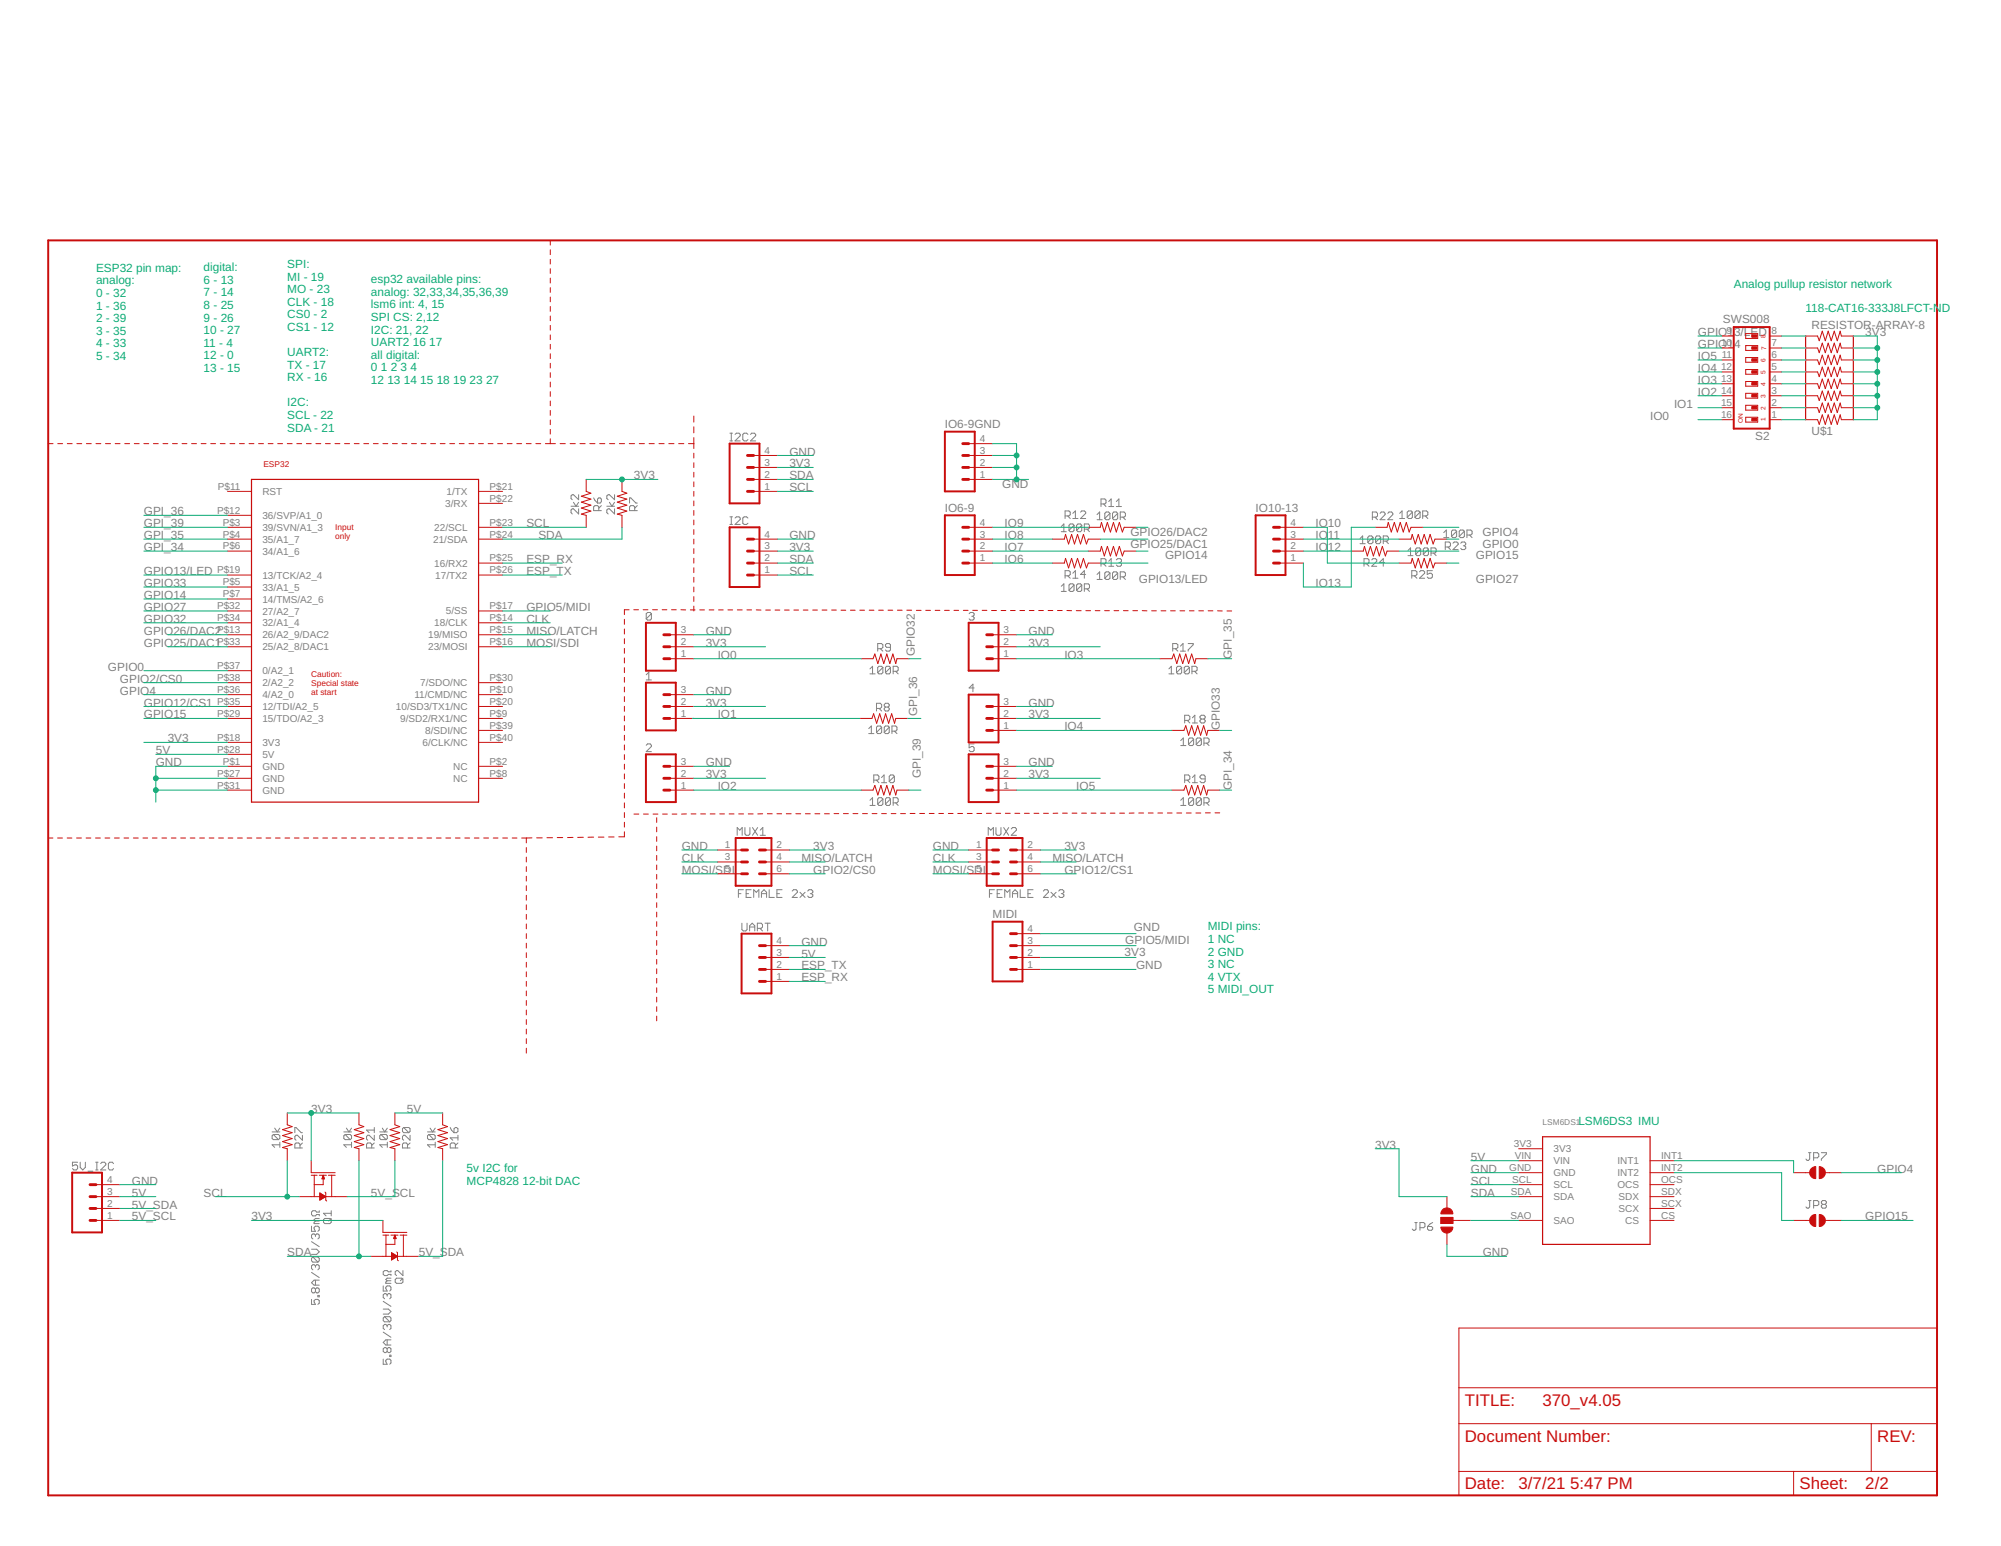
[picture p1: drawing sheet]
<svg xmlns="http://www.w3.org/2000/svg" width="279mm" height="216mm" viewBox="0 0 279 216" stroke-linecap="round" stroke-linejoin="round" font-family="sans-serif">
<defs><g id="words">
<g font-size="2.3" fill="#c90d0c">
<text x="204.5" y="196.3">TITLE:</text>
<text x="215.4" y="196.3">370_v4.05</text>
<text x="204.5" y="201.3">Document Number:</text>
<text x="262.1" y="201.3">REV:</text>
<text x="204.5" y="208">Date:</text>
<text x="212" y="208">3/7/21</text>
<text x="219.2" y="208">5:47 PM</text>
<text x="251.3" y="208">Sheet:</text>
<text x="260.5" y="208">2/2</text>
</g>
<g font-size="1.7" fill="#0dab76">
<text x="13.4" y="38">ESP32 pin map:</text>
<text x="13.4" y="39.7">analog:</text>
<text x="13.4" y="41.5">0 - 32</text>
<text x="28.4" y="37.9">digital:</text>
<text x="28.4" y="39.6">6 - 13</text>
<text x="28.4" y="41.4">7 - 14</text>
<text x="40.1" y="37.4">SPI:</text>
<text x="40.1" y="39.2">MI - 19</text>
<text x="40.1" y="41">MO - 23</text>
<text x="51.8" y="39.5">esp32 available pins:</text>
<text x="51.8" y="41.3">analog: 32,33,34,35,36,39</text>
<text x="242.1" y="40.2">Analog pullup resistor network</text>
<text x="13.4" y="43.2">1 - 36</text>
<text x="13.4" y="45">2 - 39</text>
<text x="13.4" y="46.7">3 - 35</text>
<text x="28.4" y="43.1">8 - 25</text>
<text x="28.4" y="44.9">9 - 26</text>
<text x="28.4" y="46.7">10 - 27</text>
<text x="40.1" y="42.7">CLK - 18</text>
<text x="40.1" y="44.5">CS0 - 2</text>
<text x="40.1" y="46.2">CS1 - 12</text>
<text x="51.8" y="43.1">lsm6 int: 4, 15</text>
<text x="51.8" y="44.8">SPI CS: 2,12</text>
<text x="51.8" y="46.6">I2C: 21, 22</text>
<text x="252.1" y="43.6">118-CAT16-333J8LFCT-ND</text>
<text x="13.4" y="48.5">4 - 33</text>
<text x="13.4" y="50.3">5 - 34</text>
<text x="28.4" y="48.4">11 - 4</text>
<text x="28.4" y="50.2">12 - 0</text>
<text x="28.4" y="51.9">13 - 15</text>
<text x="40.1" y="49.7">UART2:</text>
<text x="40.1" y="51.5">TX - 17</text>
<text x="40.1" y="53.3">RX - 16</text>
<text x="51.8" y="48.3">UART2</text>
<text x="51.8" y="50.1">all digital:</text>
<text x="51.8" y="51.8">0</text>
<text x="51.8" y="53.6">12</text>
<text x="53.2" y="51.8">1</text>
<text x="54.1" y="53.6">13</text>
<text x="54.6" y="51.8">2</text>
<text x="55.9" y="51.8">3</text>
<text x="56.4" y="53.6">14</text>
<text x="57.3" y="51.8">4</text>
<text x="57.6" y="48.3">16</text>
<text x="58.7" y="53.6">15</text>
<text x="59.9" y="48.3">17</text>
<text x="61" y="53.6">18</text>
<text x="63.3" y="53.6">19</text>
<text x="65.6" y="53.6">23</text>
<text x="67.9" y="53.6">27</text>
<text x="40.1" y="56.8">I2C:</text>
<text x="40.1" y="58.5">SCL - 22</text>
<text x="40.1" y="60.3">SDA - 21</text>
<text x="168.6" y="129.9">MIDI pins:</text>
<text x="168.6" y="131.7">1 NC</text>
<text x="168.6" y="133.5">2 GND</text>
<text x="168.6" y="135.2">3 NC</text>
<text x="168.6" y="137">4 VTX</text>
<text x="168.6" y="138.7">5 MIDI_OUT</text>
<text x="220.4" y="157.1">LSM6DS3 IMU</text>
<text x="65.2" y="163.7">5v I2C for</text>
<text x="65.2" y="165.4">MCP4828</text>
<text x="73" y="165.4">12-bit DAC</text>
</g>
<g font-size="1.7" fill="#808080">
<text x="237.1" y="46.9">GPIO1</text>
<text x="240.6" y="45.2">SWS008</text>
<text x="242.1" y="46.9">3/LED</text>
<text x="252.9" y="45.9">RESISTOR-ARRAY-8</text>
<text x="260.5" y="46.9">3V3</text>
<text x="237.1" y="48.6">GPIO1</text>
<text x="237.1" y="51.9">IO4</text>
<text x="237.1" y="50.3">IO5</text>
<text x="237.1" y="53.6">IO3</text>
<text x="242.1" y="48.6">4</text>
<text x="131.9" y="59.8">IO6-9GND</text>
<text x="230.4" y="58.6">IO0</text>
<text x="233.7" y="56.9">IO1</text>
<text x="237.1" y="55.3">IO2</text>
<text x="110.2" y="63.6">GND</text>
<text x="110.2" y="65.3">3V3</text>
<text x="245.1" y="61.4">S2</text>
<text x="252.9" y="60.8">U$1</text>
<text x="20.1" y="72">GPI_36</text>
<text x="88.5" y="67">3V3</text>
<text x="110.2" y="67">SDA</text>
<text x="110.2" y="68.6">SCL</text>
<text x="131.9" y="71.5">IO6-9</text>
<text x="139.9" y="68.1">GND</text>
<text x="175.3" y="71.5">IO10-13</text>
<text x="20.1" y="77">GPI_34</text>
<text x="20.1" y="75.3">GPI_35</text>
<text x="20.1" y="73.6">GPI_39</text>
<text x="73.5" y="73.6">SCL</text>
<text x="75.2" y="75.3">SDA</text>
<text x="110.2" y="75.3">GND</text>
<text x="110.2" y="77">3V3</text>
<text x="140.3" y="77">IO7</text>
<text x="140.3" y="75.3">IO8</text>
<text x="140.3" y="73.6">IO9</text>
<text x="157.8" y="74.8">GPIO26/DAC2</text>
<text x="157.8" y="76.5">GPIO25/DAC1</text>
<text x="183.7" y="77">IO</text>
<text x="183.7" y="75.3">IO</text>
<text x="183.7" y="73.6">IO10</text>
<text x="185.4" y="77">12</text>
<text x="185.4" y="75.3">11</text>
<text x="207" y="74.8">GPIO4</text>
<text x="207" y="76.5">GPIO0</text>
<text x="20.1" y="83.6">GPIO14</text>
<text x="20.1" y="82">GPIO33</text>
<text x="20.1" y="80.3">GPIO13/LED</text>
<text x="73.5" y="78.6">ESP_RX</text>
<text x="73.5" y="80.3">ESP_TX</text>
<text x="110.2" y="78.6">SDA</text>
<text x="110.2" y="80.3">SCL</text>
<text x="140.3" y="78.6">IO6</text>
<text x="159" y="81.5">GPIO13/LED</text>
<text x="162.7" y="78.1">GPIO14</text>
<text x="183.7" y="82">IO13</text>
<text x="206.1" y="78.1">GPIO15</text>
<text x="206.1" y="81.5">GPIO27</text>
<text x="20.1" y="87">GPIO32</text>
<text x="20.1" y="85.3">GPIO27</text>
<text x="20.1" y="88.7">GPIO26/DAC2</text>
<text x="73.5" y="85.3">GPIO5/MIDI</text>
<text x="73.5" y="87">CLK</text>
<text x="73.5" y="88.7">MISO/LATCH</text>
<text x="98.5" y="88.7">GND</text>
<text x="143.6" y="88.7">GND</text>
<text x="15.1" y="93.7">GPIO0</text>
<text x="16.7" y="95.3">GPIO2/CS0</text>
<text x="20.1" y="90.3">GPIO25/DAC1</text>
<text x="73.5" y="90.3">MOSI/SDI</text>
<text x="98.5" y="90.3">3V3</text>
<text x="100.2" y="92">IO0</text>
<text x="127.8" y="91.7" transform="rotate(-90 127.8 91.7)">GPIO32</text>
<text x="143.6" y="90.3">3V3</text>
<text x="148.6" y="92">IO3</text>
<text x="172" y="92" transform="rotate(-90 172 92)">GPI_35</text>
<text x="16.7" y="97">GPIO4</text>
<text x="20.1" y="100.3">GPIO15</text>
<text x="20.1" y="98.7">GPIO12/CS1</text>
<text x="98.5" y="97">GND</text>
<text x="98.5" y="98.7">3V3</text>
<text x="100.2" y="100.3">IO1</text>
<text x="128.1" y="100" transform="rotate(-90 128.1 100)">GPI_36</text>
<text x="143.6" y="98.7">GND</text>
<text x="143.6" y="100.3">3V3</text>
<text x="21.8" y="107">GND</text>
<text x="21.8" y="105.3">5V</text>
<text x="23.4" y="103.7">3V3</text>
<text x="98.5" y="107">GND</text>
<text x="143.6" y="107">GND</text>
<text x="148.6" y="102">IO4</text>
<text x="170.3" y="102" transform="rotate(-90 170.3 102)">GPIO33</text>
<text x="98.5" y="108.7">3V3</text>
<text x="100.2" y="110.4">IO2</text>
<text x="128.6" y="108.7" transform="rotate(-90 128.6 108.7)">GPI_39</text>
<text x="143.6" y="108.7">3V3</text>
<text x="150.3" y="110.4">IO5</text>
<text x="172" y="110.4" transform="rotate(-90 172 110.4)">GPI_34</text>
<text x="95.2" y="118.7">GND</text>
<text x="113.6" y="118.7">3V3</text>
<text x="130.3" y="118.7">GND</text>
<text x="148.6" y="118.7">3V3</text>
<text x="95.2" y="120.4">CLK</text>
<text x="95.2" y="122">MOSI/SDI</text>
<text x="111.9" y="120.4">MISO/LATCH</text>
<text x="113.6" y="122">GPIO2/CS0</text>
<text x="130.3" y="120.4">CLK</text>
<text x="130.3" y="122">MOSI/SDI</text>
<text x="146.9" y="120.4">MISO/LATCH</text>
<text x="148.6" y="122">GPIO12/CS1</text>
<text x="138.6" y="128.2">MIDI</text>
<text x="157.1" y="131.9">GPIO5/MIDI</text>
<text x="158.3" y="130">GND</text>
<text x="111.9" y="132.1">GND</text>
<text x="111.9" y="133.7">5V</text>
<text x="111.9" y="137.1">ESP_RX</text>
<text x="111.9" y="135.4">ESP_TX</text>
<text x="157" y="133.5">3V3</text>
<text x="158.6" y="135.4">GND</text>
<text x="43.5" y="155.4">3V3</text>
<text x="56.8" y="155.4">5V</text>
<text x="192" y="160.4">3V3</text>
<text x="18.4" y="165.4">GND</text>
<text x="18.4" y="167.1">5V</text>
<text x="28.4" y="167.1">SCL</text>
<text x="51.8" y="167.1">5V_SCL</text>
<text x="205.4" y="163.8">GND</text>
<text x="205.4" y="167.1">SDA</text>
<text x="205.4" y="165.4">SCL</text>
<text x="205.4" y="162.1">5V</text>
<text x="262.1" y="163.8">GPIO4</text>
<text x="18.4" y="168.8">5V_SDA</text>
<text x="18.4" y="170.4">5V_SCL</text>
<text x="35.1" y="170.4">3V3</text>
<text x="260.5" y="170.4">GPIO15</text>
<text x="40.1" y="175.4">SDA</text>
<text x="58.5" y="175.4">5V_SDA</text>
<text x="207" y="175.4">GND</text>
</g>
<g font-size="1.4" fill="#808080">
<text x="241.1" y="46.7">9</text>
<text x="247.3" y="46.7">8</text>
<text x="240.3" y="48.4">10</text>
<text x="240.3" y="51.7">12</text>
<text x="240.3" y="53.4">13</text>
<text x="240.4" y="50">11</text>
<text x="247.3" y="53.4">4</text>
<text x="247.3" y="51.7">5</text>
<text x="247.3" y="50">6</text>
<text x="247.3" y="48.4">7</text>
<text x="240.3" y="55">14</text>
<text x="240.3" y="56.7">15</text>
<text x="240.3" y="58.4">16</text>
<text x="247.3" y="58.4">1</text>
<text x="247.3" y="56.7">2</text>
<text x="247.3" y="55">3</text>
<text x="106.8" y="65.1">3</text>
<text x="106.8" y="63.4">4</text>
<text x="136.8" y="65.1">2</text>
<text x="136.8" y="63.4">3</text>
<text x="136.8" y="61.7">4</text>
<text x="30.3" y="71.7">P$12</text>
<text x="30.4" y="68.4">P$11</text>
<text x="36.6" y="69.1">RST</text>
<text x="62.2" y="70.8">3/RX</text>
<text x="62.3" y="69.1">1/TX</text>
<text x="68.4" y="68.4">P$21</text>
<text x="68.4" y="70.1">P$22</text>
<text x="106.8" y="68.4">1</text>
<text x="106.8" y="66.7">2</text>
<text x="136.8" y="66.7">1</text>
<text x="31.1" y="73.4">P$3</text>
<text x="31.1" y="76.7">P$6</text>
<text x="31.1" y="75.1">P$4</text>
<text x="36.6" y="72.5">36/SVP/A1_0</text>
<text x="36.6" y="74.1">39/SVN/A1_3</text>
<text x="36.6" y="77.5">34/A1_6</text>
<text x="36.6" y="75.8">35/A1_7</text>
<text x="60.5" y="75.8">21/SDA</text>
<text x="60.6" y="74.1">22/SCL</text>
<text x="68.4" y="73.4">P$23</text>
<text x="68.4" y="75.1">P$24</text>
<text x="106.8" y="76.7">3</text>
<text x="106.8" y="75.1">4</text>
<text x="136.8" y="76.7">2</text>
<text x="136.8" y="75.1">3</text>
<text x="136.8" y="73.4">4</text>
<text x="180.2" y="76.7">2</text>
<text x="180.2" y="75.1">3</text>
<text x="180.2" y="73.4">4</text>
<text x="30.3" y="80.1">P$19</text>
<text x="31.1" y="81.7">P$5</text>
<text x="31.1" y="83.4">P$7</text>
<text x="36.6" y="82.5">33/A1_5</text>
<text x="36.6" y="80.8">13/TCK/A2_4</text>
<text x="60.6" y="79.1">16/RX2</text>
<text x="60.8" y="80.8">17/TX2</text>
<text x="68.4" y="78.4">P$25</text>
<text x="68.4" y="80.1">P$26</text>
<text x="106.8" y="80.1">1</text>
<text x="106.8" y="78.4">2</text>
<text x="136.8" y="78.4">1</text>
<text x="180.2" y="78.4">1</text>
<text x="30.3" y="88.4">P$13</text>
<text x="30.3" y="85.1">P$32</text>
<text x="30.3" y="86.8">P$34</text>
<text x="36.6" y="89.2">26/A2_9/DAC2</text>
<text x="36.6" y="84.1">14/TMS/A2_6</text>
<text x="36.6" y="85.8">27/A2_7</text>
<text x="36.6" y="87.5">32/A1_4</text>
<text x="59.8" y="89.1">19/MISO</text>
<text x="60.6" y="87.5">18/CLK</text>
<text x="62.3" y="85.8">5/SS</text>
<text x="68.4" y="86.8">P$14</text>
<text x="68.4" y="88.4">P$15</text>
<text x="68.4" y="85.1">P$17</text>
<text x="95.1" y="88.4">3</text>
<text x="140.1" y="88.4">3</text>
<text x="30.3" y="90.1">P$33</text>
<text x="30.3" y="95.1">P$38</text>
<text x="30.3" y="93.4">P$37</text>
<text x="36.6" y="90.8">25/A2_8/DAC1</text>
<text x="36.6" y="95.8">2/A2_2</text>
<text x="36.6" y="94.2">0/A2_1</text>
<text x="58.7" y="95.8">7/SDO/NC</text>
<text x="59.8" y="90.8">23/MOSI</text>
<text x="68.4" y="90.1">P$16</text>
<text x="68.4" y="95.1">P$30</text>
<text x="95.1" y="91.8">1</text>
<text x="95.1" y="90.1">2</text>
<text x="140.1" y="91.8">1</text>
<text x="140.1" y="90.1">2</text>
<text x="30.3" y="98.4">P$35</text>
<text x="30.3" y="96.8">P$36</text>
<text x="30.3" y="100.1">P$29</text>
<text x="36.6" y="99.2">12/TDI/A2_5</text>
<text x="36.6" y="97.5">4/A2_0</text>
<text x="36.6" y="100.8">15/TDO/A2_3</text>
<text x="55.3" y="99.2">10/SD3/TX1/NC</text>
<text x="55.9" y="100.8">9/SD2/RX1/NC</text>
<text x="57.9" y="97.5">11/CMD/NC</text>
<text x="68.4" y="100.1">P$9</text>
<text x="68.4" y="96.8">P$10</text>
<text x="68.4" y="98.4">P$20</text>
<text x="68.4" y="101.8">P$39</text>
<text x="95.1" y="100.1">1</text>
<text x="95.1" y="98.4">2</text>
<text x="95.1" y="96.8">3</text>
<text x="140.1" y="101.8">1</text>
<text x="140.1" y="100.1">2</text>
<text x="140.1" y="98.4">3</text>
<text x="30.3" y="103.4">P$18</text>
<text x="30.3" y="105.1">P$28</text>
<text x="31.1" y="106.8">P$1</text>
<text x="36.6" y="104.2">3V3</text>
<text x="36.6" y="105.8">5V</text>
<text x="36.6" y="107.5">GND</text>
<text x="59" y="104.2">6/CLK/NC</text>
<text x="59.4" y="102.5">8/SDI/NC</text>
<text x="63.3" y="107.5">NC</text>
<text x="68.4" y="103.4">P$40</text>
<text x="68.4" y="106.8">P$2</text>
<text x="95.1" y="106.8">3</text>
<text x="140.1" y="106.8">3</text>
<text x="30.3" y="108.4">P$27</text>
<text x="30.3" y="110.1">P$31</text>
<text x="36.6" y="109.2">GND</text>
<text x="36.6" y="110.9">GND</text>
<text x="63.3" y="109.2">NC</text>
<text x="68.4" y="108.4">P$8</text>
<text x="95.1" y="110.1">1</text>
<text x="95.1" y="108.4">2</text>
<text x="140.1" y="110.1">1</text>
<text x="140.1" y="108.4">2</text>
<text x="101.2" y="118.5">1</text>
<text x="108.4" y="118.5">2</text>
<text x="136.3" y="118.5">1</text>
<text x="143.5" y="118.5">2</text>
<text x="101.2" y="120.1">3</text>
<text x="101.2" y="121.8">5</text>
<text x="108.4" y="121.8">6</text>
<text x="108.4" y="120.1">4</text>
<text x="136.3" y="120.1">3</text>
<text x="136.3" y="121.8">5</text>
<text x="143.5" y="121.8">6</text>
<text x="143.5" y="120.1">4</text>
<text x="108.4" y="131.8">4</text>
<text x="143.5" y="131.8">3</text>
<text x="143.5" y="130.1">4</text>
<text x="108.4" y="136.8">1</text>
<text x="108.4" y="135.2">2</text>
<text x="108.4" y="133.5">3</text>
<text x="143.5" y="135.2">1</text>
<text x="143.5" y="133.5">2</text>
<text x="211.4" y="160.2">3V3</text>
<text x="211.5" y="161.9">VIN</text>
<text x="216.9" y="160.9">3V3</text>
<text x="231.9" y="161.9">INT1</text>
<text x="14.9" y="166.9">3</text>
<text x="14.9" y="165.2">4</text>
<text x="210.7" y="163.5">GND</text>
<text x="211" y="166.9">SDA</text>
<text x="211.1" y="165.2">SCL</text>
<text x="216.9" y="162.6">VIN</text>
<text x="216.9" y="164.3">GND</text>
<text x="216.9" y="165.9">SCL</text>
<text x="216.9" y="167.6">SDA</text>
<text x="225.8" y="162.6">INT1</text>
<text x="225.8" y="164.3">INT2</text>
<text x="225.8" y="165.9">OCS</text>
<text x="226" y="167.6">SDX</text>
<text x="231.9" y="163.5">INT2</text>
<text x="231.9" y="165.2">OCS</text>
<text x="231.9" y="166.9">SDX</text>
<text x="14.9" y="170.2">1</text>
<text x="14.9" y="168.5">2</text>
<text x="210.9" y="170.2">SAO</text>
<text x="216.9" y="170.9">SAO</text>
<text x="226" y="169.3">SCX</text>
<text x="226.9" y="170.9">CS</text>
<text x="231.9" y="170.2">CS</text>
<text x="231.9" y="168.5">SCX</text>
</g>
<g font-size="1.2" fill="#c90d0c">
<text x="36.8" y="65.3">ESP32</text>
<text x="46.8" y="74.1">Input</text>
<text x="46.8" y="75.3">only</text>
<text x="43.5" y="94.5">Caution:</text>
<text x="43.5" y="95.8">Special state</text>
<text x="43.5" y="97">at start</text>
</g>
<text font-size="1.2" fill="#808080" x="215.4" y="157.1">LSM6DS1</text>
<g font-size=".9" fill="#c90d0c">
<text x="246.5" y="47.3" transform="rotate(-90 246.5 47.3)">8</text>
<text x="246.5" y="53.9" transform="rotate(-90 246.5 53.9)">4</text>
<text x="246.5" y="52.2" transform="rotate(-90 246.5 52.2)">5</text>
<text x="246.5" y="50.5" transform="rotate(-90 246.5 50.5)">6</text>
<text x="246.6" y="48.8" transform="rotate(-90 246.6 48.8)">7</text>
<text x="243.3" y="59" transform="rotate(-90 243.3 59)">ON</text>
<text x="246.5" y="58.8" transform="rotate(-90 246.5 58.8)">1</text>
<text x="246.5" y="57.3" transform="rotate(-90 246.5 57.3)">2</text>
<text x="246.5" y="55.6" transform="rotate(-90 246.5 55.6)">3</text>
</g>
</g></defs>
<g fill="none" stroke="#808080" stroke-width=".14">
<path d="M79.7 70.7h1.1M80.1 70.1l.3 .6 .4-.6M80.8 69.1v.7l-.7-.7h-.2l-.2 .2v.3l.2 .2M80.8 71.1v.7l-.7-.7h-.2l-.2 .1v.4l.2 .2M82.9 69.5l.5 .8M83.4 69.7l.2-.2h.2l.2 .2v.4l-.2 .2h-.4zM83.6 71.3v-.5l-.2-.2h-.3l-.2 .2v.5h1.1M84 70.6l-.4 .4M84.7 70.7h1.1M85.1 70.1l.3 .6 .4-.6M85.8 71.1v.7l-.7-.7h-.2l-.2 .1v.4l.2 .2M85.8 69.1v.7l-.7-.7h-.2l-.2 .2v.3l.2 .2"/>
<path d="M87.9 70.3v-.8h.2l.7 .8h.2M88.6 71.3v-.5l-.2-.2h-.3l-.2 .2v.5h1.1M89 70.6l-.4 .4M101.9 73.2h.4M101.9 72.2h.4M101.9 61.6h.4M101.9 60.5h.4M102.1 60.5v1.1M102.1 72.2v1M102.6 72.3l.2-.1h.4l.2 .1v.2l-.8 .7h.8M102.6 60.7l.2-.2h.4l.2 .2v.2l-.8 .7h.8M104.4 72.3l-.2-.1h-.3l-.2 .1v.8l.2 .1h.3l.2-.1"/>
<path d="M104.4 60.7l-.2-.2h-.3l-.2 .2v.7l.2 .2h.3l.2-.2M104.8 60.7l.2-.2h.3l.2 .2v.2l-.7 .7h.7M148.2 73.5l.3-.3v1.1M148.2 74.3h.7M148.7 72.1h.5l.2-.2v-.4l-.2-.1h-.5v1M149.1 72.1l.3 .3M149.8 72.4h.7M149.8 71.7l.4-.3v1M150 73.4v.7l-.2 .2h-.4l-.1-.2M150 73.4l-.2-.2h-.4l-.1 .2v.7M150 73.4l-.7 .7M150.9 71.5l.1-.1h.4l.2 .1v.2l-.7 .7h.7"/>
<path d="M151 73.4l-.1-.2h-.4l-.2 .2v.7M151 73.4v.7l-.1 .2h-.4l-.2-.2M151 73.4l-.7 .7M151.4 73.9h.6l.1-.2v-.3l-.1-.2h-.6v1.1M151.8 73.9l.3 .4M153.2 71.9l.3-.4v1.1M153.2 72.6h.7M153.7 70.4h.6l.1-.2v-.4l-.1-.1h-.6v1M153.7 78.7h.6l.1-.2v-.3l-.1-.2h-.6v1.1M154.1 78.7l.3 .4M154.1 70.4l.3 .3M154.8 78.4l.4-.4v1.1"/>
<path d="M154.8 70l.4-.3v1M154.8 79.1h.7M154.8 70.7h.7M155 71.7l-.2-.2h-.3l-.2 .2v.7M155 71.7v.7l-.2 .2h-.3l-.2-.2M155 71.7l-.7 .7M155.9 70l.3-.3v1M155.9 78.2l.2-.2h.3l.2 .2v.2l-.2 .1M155.9 70.7h.7M156.1 71.7l-.2-.2h-.4l-.2 .2v.7M156.1 71.7v.7l-.2 .2h-.4l-.2-.2M156.1 71.7l-.8 .7"/>
<path d="M156.2 78.5h.2M156.4 72.2h.6l.1-.1v-.4l-.1-.2h-.6v1.1M156.4 78.5l.2 .2v.2l-.2 .2h-.3l-.2-.2M156.8 72.2l.3 .4M189.9 75.2l.4-.4v1.1M189.9 75.9h.7M190.5 78.7h.5l.2-.2v-.3l-.2-.2h-.5v1.1M190.8 78.7l.4 .4M191.5 78.2l.2-.2h.4l.1 .2v.2l-.7 .7h.7M191.6 72.2h.6l.1-.1v-.4l-.1-.2h-.6v1.1M191.7 75v.7l-.2 .2h-.3l-.2-.2M191.7 75l-.2-.2h-.3l-.2 .2v.7"/>
<path d="M191.7 75l-.7 .7M192 72.2l.3 .4M192.7 71.7l.2-.2h.3l.2 .2v.2l-.7 .7h.7M192.8 75v.7l-.2 .2h-.4l-.1-.2M192.8 75l-.2-.2h-.4l-.1 .2v.7M192.8 75l-.7 .7M193.1 75.6h.6l.2-.2v-.4l-.2-.2h-.6v1.1M193.3 78.5h-.7l.5-.5v1.1M193.5 75.6l.4 .3M193.8 71.7l.2-.2h.3l.2 .2v.2l-.7 .7h.7M195.4 71.7l.4-.3v1M195.4 72.4h.7"/>
<path d="M196.6 76.9l.4-.4v1.1M196.6 77.6h.7M197.2 71.5v.7l-.2 .2h-.3l-.2-.2M197.2 71.5l-.2-.1h-.3l-.2 .1v.7M197.2 71.5l-.7 .7M198.2 79.9l.2-.2h.3l.2 .2v.2l-.7 .7h.7M198.3 71.5v.7l-.2 .2h-.3l-.2-.2M198.3 71.5l-.2-.1h-.3l-.2 .1v.7M198.3 71.5l-.7 .7M198.4 76.7v.7l-.2 .2h-.4l-.1-.2M198.4 76.7l-.2-.2h-.4l-.1 .2v.7M198.4 76.7l-.7 .7"/>
<path d="M198.6 72.1h.6l.2-.2v-.4l-.2-.1h-.6v1M199 72.1l.4 .3M199.5 76.7v.7l-.2 .2h-.4l-.2-.2M199.5 76.7l-.2-.2h-.4l-.2 .2v.7M199.5 76.7l-.8 .7M199.8 77.2h.6l.1-.2v-.3l-.1-.2h-.6v1.1M200 79.7h-.7v.5l.5-.1 .2 .1v.4l-.2 .2h-.3l-.2-.2M200.2 77.2l.3 .4M201.6 74.4l.4-.4v1.1M201.6 75.1h.7M201.8 76.4h.5l.2-.2v-.3l-.2-.2h-.5v1.1M202.2 76.4l.3 .4"/>
<path d="M202.9 75.9l.2-.2h.3l.2 .2v.1l-.7 .8h.7M203.4 74.2v.7l-.2 .2h-.3l-.2-.2M203.4 74.2l-.2-.2h-.3l-.2 .2v.7M203.4 74.2l-.7 .7M204 75.9l.1-.2h.4l.2 .2v.1l-.2 .2M204.3 76.2h.2M204.5 74.2v.7l-.2 .2h-.4l-.1-.2M204.5 74.2l-.2-.2h-.4l-.1 .2v.7M204.5 74.2l-.7 .7M204.5 76.2l.2 .2v.2l-.2 .2h-.4l-.1-.2M204.8 74.7h.6l.1-.2v-.3l-.1-.2h-.6v1.1M205.2 74.7l.3 .4"/>
<path d="M90.2 94.2l.4-.3v1.1M90.2 95h.8M91 85.7v.7l-.2 .2h-.4l-.2-.2M91 85.7l-.2-.2h-.4l-.2 .2v.7M91 85.7l-.8 .7M121.5 93.4l.3-.4v1.1M121.5 94.1h.7M122.4 98.9h.5l.2-.2v-.3l-.2-.2h-.5v1.1M122.6 90.6h.5l.2-.2v-.4l-.2-.1h-.5v1M122.7 98.9l.4 .4M122.9 90.6l.4 .3M123.3 93.2l-.2-.2h-.4l-.1 .2v.7"/>
<path d="M123.3 93.2v.7l-.2 .2h-.4l-.1-.2M123.3 93.2l-.7 .7M123.6 98.7l-.1-.1v-.2l.1-.2h.4l.2 .2v.2l-.2 .1M123.6 98.7l-.1 .2v.2l.1 .2h.4l.2-.2v-.2l-.2-.2M123.6 98.7h.4M124.3 90.4h-.5l-.2-.2v-.2l.2-.1h.4l.1 .1v.8l-.1 .1h-.4l-.2-.1M124.3 93.2l-.1-.2h-.4l-.2 .2v.7M124.3 93.2v.7l-.1 .2h-.4l-.2-.2M124.3 93.2l-.7 .7M124.7 93.7h.5l.2-.1v-.4l-.2-.2h-.5v1.1M125.1 93.7l.3 .4M135.3 85.7l.2-.2h.3l.2 .2v.2l-.2 .2"/>
<path d="M135.7 86.1h.1M135.8 86.1l.2 .2v.1l-.2 .2h-.3l-.2-.2M136 96.1h-.7l.5-.6v1.1M148.2 81.9l.3-.4v1.1M148.2 82.6h.7M148.7 80.4h.5l.2-.2v-.3l-.2-.2h-.5v1.1M149.1 80.4l.3 .4M149.8 80.1l.4-.4v1.1M149.8 80.8h.7M150 81.7v.7l-.2 .2h-.4l-.1-.2M150 81.7l-.2-.2h-.4l-.1 .2v.7M150 81.7l-.7 .7"/>
<path d="M151 81.7v.7l-.1 .2h-.4l-.2-.2M151 81.7l-.1-.2h-.4l-.2 .2v.7M151 81.7l-.7 .7M151.4 82.2h.6l.1-.1v-.4l-.1-.2h-.6v1.1M151.6 80.2h-.7l.5-.5v1.1M151.8 82.2l.3 .4M153.2 80.2l.3-.3v1M153.2 80.9h.7M155 80l-.7 .8M155 80v.8l-.2 .1h-.3l-.2-.1M155 80l-.2-.1h-.3l-.2 .1v.8M156.1 80v.8l-.2 .1h-.4l-.2-.1"/>
<path d="M156.1 80l-.2-.1h-.4l-.2 .1v.8M156.1 80l-.8 .8M156.4 80.6h.6l.1-.2v-.4l-.1-.1h-.6v1M156.8 80.6l.3 .3M163.2 94.1h.7M163.2 93.4l.4-.4v1.1M163.7 90.6h.6l.2-.2v-.4l-.2-.1h-.6v1M164.1 90.6l.4 .3M164.8 90.9h.7M164.8 90.2l.4-.3v1M165 93.2v.7l-.2 .2h-.3l-.2-.2M165 93.2l-.2-.2h-.3l-.2 .2v.7"/>
<path d="M165 93.2l-.7 .7M165.9 89.9h.7v.1l-.7 .8v.1M166.1 93.2v.7l-.2 .2h-.4l-.1-.2M166.1 93.2l-.2-.2h-.4l-.1 .2v.7M166.1 93.2l-.7 .7M166.4 93.7h.6l.2-.1v-.4l-.2-.2h-.6v1.1M166.8 93.7l.4 .4M197.1 80.4h.6l.1-.2v-.3l-.1-.2h-.6v1.1M197.5 80.4l.3 .4M90.2 104.1l.2-.2h.4l.2 .2v.1l-.8 .8h.8M102.9 116.6v-1l.4 .3 .3-.3v1M104 115.6v.9l.2 .1h.3l.2-.1v-.9"/>
<path d="M105.1 115.6l.7 1M105.8 115.6l-.7 1M106.2 116.6h.7M106.2 115.9l.3-.3v1M121.3 101.7l.4-.3v1M121.3 102.4h.7M121.5 111.8l.3-.4v1.1M121.5 112.5h.7M122 108.9h.6l.1-.1v-.4l-.1-.2h-.6v1.1M122.4 108.9l.3 .4M123.1 108.6l.3-.4v1.1M123.1 109.3h.7"/>
<path d="M123.1 101.6v.7l-.2 .1h-.3l-.2-.1M123.1 101.6l-.2-.2h-.3l-.2 .2v.7M123.1 101.6l-.7 .7M123.3 111.6v.7l-.2 .2h-.4l-.1-.2M123.3 111.6l-.2-.2h-.4l-.1 .2v.7M123.3 111.6l-.7 .7M124.2 101.6v.7l-.2 .1h-.4l-.1-.1M124.2 101.6l-.2-.2h-.4l-.1 .2v.7M124.2 101.6l-.7 .7M124.3 111.6v.7l-.1 .2h-.4l-.2-.2M124.3 111.6l-.1-.2h-.4l-.2 .2v.7M124.3 111.6l-.7 .7"/>
<path d="M124.5 102.1h.6l.1-.2v-.3l-.1-.2h-.6v1M124.7 112.1h.5l.2-.2v-.3l-.2-.2h-.5v1.1M124.9 108.4l-.2-.2h-.3l-.2 .2v.7M124.9 102.1l.3 .3M124.9 108.4v.7l-.2 .2h-.3l-.2-.2M124.9 108.4l-.7 .7M125.1 112.1l.3 .4M136 103.9h-.7v.5l.4-.2h.1l.2 .2v.4l-.2 .2h-.3l-.2-.2M138 116.6v-1l.3 .3 .4-.3v1M139.1 115.6v.9l.1 .1h.4l.2-.1v-.9M140.1 115.6l.7 1M140.8 115.6l-.7 1"/>
<path d="M141.2 115.8l.2-.2h.4l.1 .2v.1l-.7 .7h.7M164.9 112.5h.7M164.9 103.4l.3-.3v1M164.9 111.8l.3-.4v1.1M164.9 104.1h.7M165.4 108.9h.5l.2-.1v-.4l-.2-.2h-.5v1.1M165.4 100.6h.5l.2-.2v-.3l-.2-.2h-.5v1.1M165.8 100.6l.3 .4M165.8 108.9l.3 .4M166.5 109.3h.7M166.5 100.2l.3-.3v1.1M166.5 108.6l.3-.4v1.1"/>
<path d="M166.5 101h.7M166.7 111.6v.7l-.2 .2h-.4l-.2-.2M166.7 111.6l-.2-.2h-.4l-.2 .2v.7M166.7 103.2v.7l-.2 .2h-.4l-.2-.2M166.7 103.2l-.2-.1h-.4l-.2 .1v.7M166.7 103.2l-.8 .7M166.7 111.6l-.8 .7M167.7 111.6v.7l-.1 .2h-.4l-.2-.2M167.7 111.6l-.1-.2h-.4l-.2 .2v.7M167.7 103.2v.7l-.1 .2h-.4l-.2-.2M167.7 103.2l-.1-.1h-.4l-.2 .1v.7M167.7 103.2l-.7 .7"/>
<path d="M167.7 111.6l-.7 .7M167.7 100.4l-.1-.2v-.1l.1-.2h.4l.2 .2v.1l-.2 .2M167.7 100.4l-.1 .2v.2l.1 .2h.4l.2-.2v-.2l-.2-.2M167.7 100.4h.4M168.1 112.1h.5l.2-.2v-.3l-.2-.2h-.5v1.1M168.1 103.8h.5l.2-.2v-.4l-.2-.1h-.5v1M168.3 108.8h-.6l-.1-.2v-.2l.1-.2h.4l.2 .2v.7l-.2 .2h-.4l-.1-.2M168.5 103.8l.3 .3M168.5 112.1l.3 .4M103.1 124.8h.4M103.6 128.9v.9l.2 .2h.3l.2-.2v-.9M103.8 124.2h-.7v1.1"/>
<path d="M104.2 124.8h.3M104.7 130v-.7l.3-.4 .4 .4v.7M104.7 129.5h.7M104.9 124.2h-.7v1.1h.7M105.2 125.3v-1.1l.4 .4 .4-.4v1.1M105.7 129.6h.6l.2-.1v-.4l-.2-.2h-.6v1.1M106.1 129.6l.4 .4M106.3 124.8h.7M106.3 125.3v-.7l.4-.4 .3 .4v.7M106.8 128.9h.7M107.2 128.9v1.1M107.4 124.2v1.1h.7"/>
<path d="M108.5 124.8h.3M109.2 124.2h-.7v1.1h.7M110.6 124.4l.2-.2h.4l.1 .2v.2l-.7 .7h.7M111.7 124.6l.7 .7M112.4 124.6l-.7 .7M112.8 124.4l.2-.2h.3l.2 .2v.2l-.2 .2M113.1 124.8h.2M113.3 124.8l.2 .2v.1l-.2 .2h-.3l-.2-.2M138.2 124.8h.3M138.9 124.2h-.7v1.1M139.2 124.8h.4M139.9 124.2h-.7v1.1h.7"/>
<path d="M140.3 125.3v-1.1l.4 .4 .3-.4v1.1M141.4 124.8h.7M141.4 125.3v-.7l.3-.4 .4 .4v.7M142.5 124.2v1.1h.7M143.5 124.8h.4M144.3 124.2h-.8v1.1h.8M145.7 124.4l.2-.2h.3l.2 .2v.2l-.7 .7h.7M146.7 124.6l.8 .7M147.5 124.6l-.8 .7M147.8 124.4l.2-.2h.4l.1 .2v.2l-.1 .2M148.2 124.8h.2M148.4 124.8l.1 .2v.1l-.1 .2h-.4l-.2-.2"/>
<path d="M38 158.1h1.1M38.2 158.4l-.2 .2v.4l.2 .2h.7M38.2 158.4h.7l.2 .2v.4l-.2 .2M38.2 158.4l.7 .8M38.4 157.5l.3 .6 .4-.6M39.1 159.9h-1.1l.4 .3M39.1 159.5v.7M41.2 158.2v-.7h.1l.8 .7h.1M42.2 158.5v.7l-.7-.7h-.2l-.1 .2v.4l.1 .1M42.2 159.6l-.3 .4M48 158.1h1.1M48.2 158.4l-.2 .2v.4l.2 .2h.7"/>
<path d="M48.2 158.4h.7l.2 .2v.4l-.2 .2M48.2 158.4l.7 .8M48.4 157.5l.3 .6 .4-.6M49.1 159.9h-1.1l.4 .3M49.1 159.5v.7M52.3 158.5v.7l-.8-.7h-.1l-.2 .2v.4l.2 .1M52.3 159.6l-.4 .4M52.3 157.5v.7M52.3 157.8h-1.1l.3 .4M53 158.1h1.1M53.2 158.4h.7l.2 .2v.4l-.2 .2M53.2 158.4l-.2 .2v.4l.2 .2h.7"/>
<path d="M53.2 158.4l.7 .8M53.4 157.5l.3 .6 .4-.6M54.1 159.5v.7M54.1 159.9h-1.1l.4 .3M56.4 157.5l-.2 .1v.4l.2 .2h.7M56.4 157.5h.7l.2 .1v.4l-.2 .2M56.4 157.5l.7 .7M57.3 158.5v.7l-.8-.7h-.1l-.2 .2v.4l.2 .1M57.3 159.6l-.4 .4M59.7 158.1h1.1M59.9 158.4l-.2 .2v.4l.2 .2h.7M59.9 158.4h.7l.2 .2v.4l-.2 .2"/>
<path d="M59.9 158.4l.7 .8M60 157.5l.4 .6 .4-.6M60.8 159.9h-1.1l.3 .3M60.8 159.5v.7M62.9 157.5l.1 .3 .4 .4M63.4 157.6l.2-.1h.2l.1 .1v.4l-.1 .2h-.4zM63.9 159.6l-.3 .4M63.9 158.9h-1l.3 .3M63.9 158.5v.7M10.8 162.3h-.7v.5l.4-.1h.1l.2 .1v.4l-.2 .2h-.3l-.2-.2M11.2 162.3v.7l.4 .4 .3-.4v-.7M12.3 163.6h.7"/>
<path d="M13.4 162.3h.3M13.4 163.4h.3M13.5 162.3v1.1M14.1 162.5l.1-.2h.4l.2 .2v.2l-.7 .7h.7M15.9 162.5l-.2-.2h-.4l-.2 .2v.7l.2 .2h.4l.2-.2M41.9 160.3v-.5l-.2-.2h-.4l-.1 .2v.5h1M43.5 171.2v.8h.5l-.1-.6 .1-.2h.4l.2 .2v.4l-.2 .2M43.5 177.7l1.1 .7M43.5 174.5h.7l.4 .3-.4 .4h-.7M43.5 173.4l1.1 .7M43.7 175.5l-.2 .2v.4l.2 .2h.7M43.7 175.5h.7l.2 .2v.4l-.2 .2"/>
<path d="M43.7 175.5l.7 .8M44 172.5l.2-.2h.2l.2 .2v.3l-.2 .2M44 172.5l-.1-.2h-.2l-.2 .2v.3l.2 .2M44 176.8l-.1-.2h-.2l-.2 .2v.3l.2 .2M44 170.5l-.1 .2v.2h.7M44 176.8l.2-.2h.2l.2 .2v.3l-.2 .2M44 172.5v.2M44 176.8v.2M44 178.8v.7M44 170.5h.6M44.6 169.1v.2h-.4l-.2-.2h-.3l-.2 .2v.3l.2 .2h.3l.2-.2h.4v.2M44.6 178.8h-.7l-.4 .3 .4 .4h.7"/>
<path d="M44.6 170.2h-.6l-.1 .1 .1 .2M45.2 170.3l.2-.1h.7l.1 .1v.4l-.1 .2h-.7l-.2-.2zM46.2 169.1v.7M46.2 170.2l-.3 .3M46.2 169.4h-1l.3 .4M51.9 160.3v-.5l-.2-.2h-.3l-.2 .2v.5h1.1M53.5 179.6v.7h.6l-.2-.4v-.1l.2-.2h.3l.2 .2v.3l-.2 .2M54.1 178.9l-.2 .1v.2h.7M54.1 178.9h.5M54.6 177.4v.2h-.4l-.1-.2h-.4l-.2 .2v.4l.2 .1h.4l.1-.1h.4v.1M54.6 178.5h-.5l-.2 .2 .2 .2M55.2 178.7l.2-.2h.7l.2 .2v.3l-.2 .2h-.7l-.2-.2z"/>
<path d="M56.3 177.4v.7l-.8-.7h-.1l-.2 .2v.4l.2 .1M56.3 178.5l-.4 .4M56.9 160.3v-.5l-.2-.2h-.3l-.2 .2v.5h1.1M63.6 160.3v-.5l-.2-.2h-.4l-.1 .2v.5h1M197.5 170.7h.4M197.7 170.7v.9l-.2 .2h-.1l-.2-.2M198.3 171.4h.5l.2-.1v-.4l-.2-.2h-.5v1.1M199.3 171.3h.6l.1 .1v.2l-.1 .2h-.4l-.2-.2zM200 170.7l-.7 .6M252.5 161h.4M252.5 167.7h.4M252.7 161v.9l-.2 .2h-.2l-.1-.2"/>
<path d="M252.7 167.7v.9l-.2 .1h-.2l-.1-.1M253.2 161.7h.6l.2-.2v-.3l-.2-.2h-.6v1.1M253.2 168.4h.6l.2-.2v-.4l-.2-.1h-.6v1M254.3 161h.7v.2l-.7 .7v.2M254.5 168.2l-.2-.2v-.2l.2-.1h.3l.2 .1v.2l-.2 .2M254.5 168.2l-.2 .2v.2l.2 .1h.3l.2-.1v-.2l-.2-.2M254.5 168.2h.3M43.5 181.5v.7h.5l-.1-.6 .1-.1h.4l.2 .1v.4l-.2 .2M44 180l-.1-.1h-.2l-.2 .1v.4l.2 .2h.2l.1-.2M44 180l.2-.1h.2l.2 .1v.4l-.2 .2h-.2l-.2-.2M44 180v.4M44.4 180.9h.2v.2h-.2z"/>
<path d="M53.5 189.8v.7h.6l-.2-.3v-.2l.2-.2h.3l.2 .2v.3l-.2 .2M53.5 186l1.1 .8M53.5 182.8h.7l.4 .4-.4 .3h-.7M53.5 181.7l1.1 .7M53.7 183.9l.7 .7M53.7 183.9l-.2 .2v.3l.2 .2h.7M53.7 183.9h.7l.2 .2v.3l-.2 .2M54.1 185.1l-.2-.1h-.2l-.2 .1v.4l.2 .2M54.1 180.8l-.2-.1h-.2l-.2 .1v.4l.2 .2M54.1 188.4l-.2-.2h-.2l-.2 .2v.3l.2 .2h.2l.2-.2M54.1 180.8l.1-.1h.2l.2 .1v.4l-.2 .2M54.1 185.1l.1-.1h.2l.2 .1v.4l-.2 .2"/>
<path d="M54.1 188.4l.1-.2h.2l.2 .2v.3l-.2 .2h-.2l-.1-.2M54.1 180.8v.2M54.1 185.1v.2M54.1 187.1v.7M54.1 188.4v.3M54.4 189.3h.2v.1h-.2zM54.6 187.1h-.7l-.4 .4 .4 .3h.7"/>
</g>
<g fill="none" stroke="#c90d0c" stroke-width=".14">
<path d="M76.8 33.6v.6M76.8 34.9v.7M76.8 36.2v.7M76.8 37.5v.7M76.8 38.8v.7M76.8 40.2v.6M76.8 41.5v.6M76.8 42.8v.7M76.8 44.1v.7M76.8 45.4v.7M76.8 46.8v.6M76.8 48.1v.6"/>
<path d="M76.8 49.4v.7M76.8 50.7v.7M76.8 52v.7M76.8 53.4v.6M76.8 54.7v.7M76.8 56v.7M76.8 57.3v.7M76.8 58.7v.6M76.8 60v.6M96.9 58.1v.8M96.9 59.6v.9M240.4 46.9h1.7"/>
<path d="M240.4 48.6h1.7M240.4 50.3h1.7M240.4 51.9h1.7M240.4 53.6h1.7M240.4 55.3h1.7M240.4 56.9h1.7M240.4 58.6h1.7M243.8 46.6h1.6v.7h-1.6zM243.8 48.3h1.6v.6h-1.6zM243.8 49.9h1.6v.7h-1.6zM243.8 51.6h1.6v.7h-1.6zM243.8 53.3h1.6v.6h-1.6z"/>
<path d="M243.8 54.9h1.6v.7h-1.6zM243.8 56.6h1.6v.7h-1.6zM243.8 58.3h1.6v.6h-1.6zM247.1 46.9h1.7M247.1 48.6h1.7M247.1 50.3h1.7M247.1 51.9h1.7M247.1 53.6h1.7M247.1 55.3h1.7M247.1 56.9h1.7M247.1 58.6h1.7M252.1 46.9h1.7l.2 .7 .4-1.4 .5 1.4 .4-1.4 .4 1.4 .4-1.4 .4 1.4 .4-1.4 .2 .7h1.7"/>
<path d="M252.1 48.6h1.7l.2 .7 .4-1.4 .5 1.4 .4-1.4 .4 1.4 .4-1.4 .4 1.4 .4-1.4 .2 .7h1.7M252.1 50.3h1.7l.2 .6 .4-1.3 .5 1.3 .4-1.3 .4 1.3 .4-1.3 .4 1.3 .4-1.3 .2 .7h1.7M252.1 51.9h1.7l.2 .7 .4-1.3 .5 1.3 .4-1.3 .4 1.3 .4-1.3 .4 1.3 .4-1.3 .2 .6h1.7M252.1 53.6h1.7l.2 .7 .4-1.4 .5 1.4 .4-1.4 .4 1.4 .4-1.4 .4 1.4 .4-1.4 .2 .7h1.7M252.1 55.3h1.7l.2 .6 .4-1.3 .5 1.3 .4-1.3 .4 1.3 .4-1.3 .4 1.3 .4-1.3 .2 .7h1.7M252.1 56.9h1.7l.2 .7 .4-1.3 .5 1.3 .4-1.3 .4 1.3 .4-1.3 .4 1.3 .4-1.3 .2 .6h1.7M252.1 58.6h1.7l.2 .7 .4-1.4 .5 1.4 .4-1.4 .4 1.4 .4-1.4 .4 1.4 .4-1.4 .2 .7h1.7M6.7 62h.7M8.1 62h.6M9.4 62h.7M10.7 62h.7M12.1 62h.6"/>
<path d="M13.4 62h.7M14.7 62h.7M16.1 62h.7M17.4 62h.7M18.8 62h.6M20.1 62h.7M21.4 62h.7M22.8 62h.6M24.1 62h.7M25.4 62h.7M26.8 62h.6M28.1 62h.7"/>
<path d="M29.4 62h.7M30.8 62h.6M31.8 77h3.3M31.8 75.3h3.3M31.8 68.6h3.3M31.8 73.6h3.3M31.8 72h3.3M32.1 62h.7M33.4 62h.7M34.8 62h.7M36.1 62h.7M37.4 62h.7"/>
<path d="M38.8 62h.7M40.1 62h.7M41.4 62h.7M42.8 62h.7M44.1 62h.7M45.4 62h.7M46.8 62h.7M48.1 62h.7M49.5 62h.6M50.8 62h.7M52.1 62h.7M53.5 62h.6"/>
<path d="M54.8 62h.7M56.1 62h.7M57.5 62h.6M58.8 62h.7M60.1 62h.7M61.5 62h.6M62.8 62h.7M64.1 62h.7M65.5 62h.7M66.8 62h.7M66.8 78.6h3.4M66.8 75.3h3.4"/>
<path d="M66.8 68.6h3.4M66.8 73.6h3.4M66.8 70.3h3.4M68.2 62h.6M69.5 62h.7M70.8 62h.7M72.2 62h.6M73.5 62h.7M74.8 62h.7M76.2 62h1.4M76.8 61.3v.7M78.2 62h.7"/>
<path d="M79.6 62h.7M81 62h.7M81.9 67v1.6l.6 .3-1.3 .4 1.3 .4-1.3 .4 1.3 .4-1.3 .5 1.3 .4-1.3 .4 .7 .2v1.6M82.4 62h.7M83.7 62h.8M85.1 62h.7M86.5 62h.7M86.8 67v1.6l.7 .3-1.3 .4 1.3 .4-1.3 .4 1.3 .4-1.3 .5 1.3 .4-1.3 .4 .6 .2v1.6M87.9 62h.7M89.3 62h.7M90.6 62h.8M92 62h.7"/>
<path d="M93.4 62h.7M94.8 62h.7M96.1 62h.8M96.9 61.1v1.5M96.9 63.3v.7M96.9 64.6v.7M96.9 66v.6M96.9 67.3v.7M96.9 68.6v.7M96.9 70v.6M96.9 71.3v.7M96.9 72.6v.7"/>
<path d="M96.9 74v.6M96.9 75.3v.7M96.9 76.6v.7M96.9 78v.6M96.9 79.3v.7M105.2 78.6h3.4M105.2 77h3.4M105.2 75.3h3.4M105.2 68.6h3.4M105.2 67h3.4M105.2 65.3h3.4M105.2 63.6h3.4"/>
<path d="M135.3 62h3.3M135.3 78.6h3.3M135.3 77h3.3M135.3 75.3h3.3M135.3 67h3.3M135.3 65.3h3.3M135.3 63.6h3.3M135.3 73.6h3.3M146.9 78.6h1.7l.2-.6 .4 1.3 .4-1.3 .4 1.3 .5-1.3 .4 1.3 .4-1.3 .4 1.3 .3-.7h1.6M146.9 75.3h1.7l.2-.7 .4 1.4 .4-1.4 .4 1.4 .5-1.4 .4 1.4 .4-1.4 .4 1.4 .3-.7h1.6M152 77h1.6l.2-.7 .4 1.3 .4-1.3 .4 1.3 .5-1.3 .4 1.3 .4-1.3 .4 1.3 .3-.6h1.6M152 73.6h1.6l.2-.6 .4 1.3 .4-1.3 .4 1.3 .5-1.3 .4 1.3 .4-1.3 .4 1.3 .3-.7h1.6"/>
<path d="M178.7 78.6h3.3M178.7 77h3.3M178.7 75.3h3.3M178.7 73.6h3.3M188.7 77h1.7l.1-.7 .4 1.3 .4-1.3 .5 1.3 .4-1.3 .4 1.3 .4-1.3 .4 1.3 .3-.6h1.6M192 73.6h1.7l.1-.6 .5 1.3 .4-1.3 .4 1.3 .4-1.3 .4 1.3 .5-1.3 .4 1.3 .2-.7h1.7M195.3 78.6h1.7l.2-.6 .4 1.3 .4-1.3 .4 1.3 .5-1.3 .4 1.3 .4-1.3 .4 1.3 .3-.7h1.6M195.3 75.3h1.7l.2-.7 .4 1.4 .4-1.4 .4 1.4 .5-1.4 .4 1.4 .4-1.4 .4 1.4 .3-.7h1.6M31.8 85.3h3.3M31.8 98.7h3.3M31.8 97h3.3M31.8 90.3h3.3"/>
<path d="M31.8 88.6h3.3M31.8 80.3h3.3M31.8 87h3.3M31.8 82h3.3M31.8 83.7h3.3M31.8 95.3h3.3M31.8 93.7h3.3M66.8 85.3h3.4M66.8 98.7h3.4M66.8 97h3.4M66.8 90.3h3.4M66.8 88.6h3.4"/>
<path d="M66.8 80.3h3.4M66.8 87h3.4M66.8 95.3h3.4M87.2 86.5v.7M87.2 87.8v.7M87.2 89.2v.7M87.2 90.6v.6M87.2 91.9v.7M87.2 93.2v.7M87.2 94.6v.7M87.2 95.9v.7M87.2 97.3v.7"/>
<path d="M87.2 98.6v.7M87.2 100v.7M87.8 85.2h-.6v.6M88.5 85.2h.7M89.8 85.2h.7M91.1 85.2h.7M92.5 85.2h.6M93.5 98.7h3.4M93.5 97h3.4M93.5 92h3.4M93.5 90.3h3.4M93.5 88.6h3.4"/>
<path d="M93.8 85.2h.6M95.1 85.2h.6M96.4 85.2h.6M96.9 80.6v.7M96.9 82v.7M96.9 83.3v.7M96.9 84.6v.7M97.7 85.2h.7M99 85.2h.7M100.3 85.2h.7M101.6 85.2h.7M103 85.2h.6"/>
<path d="M104.3 85.2h.6M105.2 80.3h3.4M105.6 85.2h.7M106.9 85.2h.7M108.2 85.2h.7M109.5 85.2h.7M110.8 85.2h.7M112.2 85.2h.6M113.5 85.2h.6M114.8 85.2h.7M116.1 85.2h.7M117.4 85.2h.7"/>
<path d="M118.7 85.2h.7M120.1 85.2h.6M120.2 92h1.7l.3-.7 .4 1.4 .4-1.4 .4 1.4 .4-1.4 .4 1.4 .5-1.4 .4 1.4 .1-.7h1.7M121.4 85.2h.6M122.7 85.2h.6M124 85.2h.7M125.3 85.2h.7M126.6 85.2h.7M128 85.2h.6M129.3 85.2h.6M130.6 85.2h.6M131.9 85.2h.6"/>
<path d="M133.2 85.2h.7M134.5 85.2h.7M135.8 85.2h.7M137.1 85.2h.7M138.5 85.3h.6M138.6 98.7h3.3M138.6 92h3.3M138.6 90.3h3.3M138.6 88.6h3.3M139.8 85.3h.6M141.1 85.3h.7M142.4 85.3h.7"/>
<path d="M143.7 85.3h.7M145 85.3h.7M146.3 85.3h.7M147.7 85.3h.6M149 85.3h.6M150.3 85.3h.7M151.6 85.3h.7M152.9 85.3h.7M154.2 85.3h.7M155.6 85.3h.6M156.9 85.3h.6M158.2 85.3h.6"/>
<path d="M159.5 85.3h.6M160.8 85.3h.7M162 92h1.6l.3-.7 .4 1.4 .4-1.4 .4 1.4 .5-1.4 .4 1.4 .4-1.4 .4 1.4 .2-.7h1.7M162.1 85.3h.7M163.4 85.3h.7M164.8 85.3h.6M166.1 85.3h.6M167.4 85.3h.6M168.7 85.3h.7M170 85.3h.7M171.3 85.3h.7M6.7 117h.7"/>
<path d="M8 117h.7M9.4 117h.6M10.7 117h.7M12 117h.7M13.3 117h.7M14.7 117h.6M16 117h.7M17.3 117h.7M18.6 117h.7M20 117h.6M21.3 117h.6M22.6 117h.7"/>
<path d="M23.9 117h.7M25.2 117h.7M26.6 117h.6M27.9 117h.7M29.2 117h.7M30.5 117h.7M31.8 110.3h3.3M31.8 108.7h3.3M31.8 107h3.3M31.8 100.3h3.3M31.8 103.7h3.3M31.8 105.3h3.3"/>
<path d="M31.9 117h.6M33.2 117h.6M34.5 117h.7M35.8 117h.7M37.1 117h.7M38.5 117h.6M39.8 117h.6M41.1 117h.7M42.4 117h.7M43.8 117h.6M45.1 117h.6M46.4 117h.7"/>
<path d="M47.7 117h.7M49 117h.7M50.4 117h.6M51.7 117h.6M53 117h.7M54.3 117h.7M55.6 117h.7M57 117h.6M58.3 117h.6M59.6 117h.7M60.9 117h.7M62.3 117h.6"/>
<path d="M63.6 117h.6M64.9 117h.7M66.2 117h.7M66.8 108.7h3.4M66.8 107h3.4M66.8 100.3h3.4M66.8 102h3.4M66.8 103.7h3.4M67.5 117h.7M68.9 117h.6M70.2 117h.7M71.5 117h.7"/>
<path d="M72.8 117h.7M73.5 117v.7M73.5 118.4v.6M73.5 119.7v.7M74.3 117h-.8M74.9 117h.8M76.4 117h.8M77.8 117h.8M80 116.9l-.8 .1M81.4 116.9h-.7M82.9 116.9h-.8M83.5 116.9h.8"/>
<path d="M85 116.9h.7M87.2 101.3v.7M87.2 102.7v.7M87.2 104v.7M87.2 105.4v.7M87.2 106.7v.7M87.2 108.1v.7M87.2 109.4v.7M87.2 110.8v.7M87.2 112.1v.7M87.2 113.5v.7M87.2 114.8v.7"/>
<path d="M87.2 116.2v.7h-.8M88.5 113.7h.7M89.9 113.7h.6M91.2 113.7h.7M91.7 114.2v.7M91.7 115.5v.7M91.7 116.8v.7M91.7 118.2v.6M91.7 119.5v.6M92.5 113.7h.7M93.5 110.3h3.4M93.5 108.7h3.4"/>
<path d="M93.5 107h3.4M93.5 100.3h3.4M93.9 113.7h.6M95.8 113.7h-.6M96.5 113.7h.7M97.8 113.7h.7M99.2 113.7h.6M100.2 118.7h3.3M100.5 113.7h.7M101.8 113.7h.7M103.1 113.7h.7M104.5 113.7h.7"/>
<path d="M106.5 113.6l-.7 .1M106.9 118.7h3.3M107.1 113.6h.7M108.5 113.6h.6M109.8 113.6h.7M111.1 113.6h.7M112.5 113.6h.6M113.8 113.6h.7M115.1 113.6h.7M116.5 113.6h.6M117.8 113.6h.6M119.1 113.6h.7"/>
<path d="M120.1 100.3h1.7l.2-.6 .4 1.3 .4-1.3 .5 1.3 .4-1.3 .4 1.3 .4-1.3 .4 1.3 .2-.7h1.6M120.2 110.3h1.7l.3-.6 .4 1.3 .4-1.3 .4 1.3 .4-1.3 .4 1.3 .5-1.3 .4 1.3 .1-.7h1.7M120.4 113.6h.7M121.8 113.6h.6M123.1 113.6h.7M124.4 113.6h.7M125.8 113.6h.6M127.1 113.6h.7M128.4 113.6h.7M129.8 113.6h.6M131.1 113.6h.6M132.4 113.6h.7"/>
<path d="M133.7 113.6h.7M135.1 113.6h.6M135.3 118.7h3.3M136.4 113.6h.7M137.7 113.6h.7M138.6 110.3h3.3M138.6 108.7h3.3M138.6 107h3.3M138.6 100.3h3.3M138.6 102h3.3M139.1 113.6h.6M140.4 113.6h.7"/>
<path d="M141.7 113.6h.7M141.9 118.7h3.4M143 113.6h.7M144.4 113.6h.7M145.7 113.6h.7M147.7 113.6h-.7M148.4 113.6h.6M149.7 113.6h.7M151 113.6h.7M152.4 113.6h.6M153.7 113.6h.7M155 113.6h.7"/>
<path d="M156.3 113.6h.7M158.3 113.5l-.6 .1M159 113.5h.7M160.3 113.5h.7M161.7 113.5h.6M163 113.5h.7M163.6 110.3h1.7l.3-.6 .4 1.3 .4-1.3 .4 1.3 .4-1.3 .4 1.3 .5-1.3 .4 1.3 .2-.7h1.6M163.6 102h1.7l.3-.7 .4 1.4 .4-1.4 .4 1.4 .4-1.4 .4 1.4 .5-1.4 .4 1.4 .2-.7h1.6M164.3 113.5h.7M165.7 113.5h.6M167 113.5h.7M168.3 113.5h.7"/>
<path d="M169.7 113.5h.6M73.5 121v.7M73.5 122.4v.6M73.5 123.7v.7M73.5 125v.7M73.5 126.4v.6M73.5 127.7v.7M73.5 129v.7M73.5 130.4v.7M73.5 131.7v.7M73.5 133.1v.6M73.5 134.4v.7"/>
<path d="M73.5 135.7v.7M73.5 137.1v.6M73.5 138.4v.7M73.5 139.7v.7M91.7 120.8v.7M91.7 122.1v.7M91.7 123.4v.7M91.7 124.8v.6M91.7 126.1v.6M91.7 127.4v.7M91.7 128.7v.7M91.7 130v.7"/>
<path d="M91.7 131.3v.7M91.7 132.7v.6M91.7 134v.6M91.7 135.3v.7M91.7 136.6v.7M91.7 137.9v.7M91.7 139.3v.6M100.2 120.4h3.3M100.2 122h3.3M106.9 120.4h3.3M106.9 122h3.3M106.9 137.1h3.3"/>
<path d="M106.9 135.4h3.3M106.9 133.7h3.3M106.9 132.1h3.3M135.3 120.4h3.3M135.3 122h3.3M141.9 120.4h3.4M141.9 122h3.4M141.9 135.4h3.4M141.9 133.7h3.4M141.9 132.1h3.4M141.9 130.4h3.4M40.1 155.4v1.7l.7 .2-1.3 .5 1.3 .4-1.3 .4 1.3 .4-1.3 .4 1.3 .5-1.3 .4 .6 .1v1.7"/>
<path d="M50.1 155.4v1.7l.7 .2-1.3 .5 1.3 .4-1.3 .4 1.3 .4-1.3 .4 1.3 .5-1.3 .4 .6 .1v1.7M55.1 155.4v1.7l.7 .2-1.3 .5 1.3 .4-1.3 .4 1.3 .4-1.3 .4 1.3 .5-1.3 .4 .6 .1v1.7M61.8 155.4v1.7l.7 .2-1.3 .5 1.3 .4-1.3 .4 1.3 .4-1.3 .4 1.3 .5-1.3 .4 .6 .1v1.7M73.5 141.1v.6M73.5 142.4v.7M73.5 143.7v.7M73.5 145.1v.6M73.5 146.4v.7M91.7 140.6v.6M91.7 141.9v.7M13.4 170.4h3.3M13.4 168.8h3.3"/>
<path d="M13.4 167.1h3.3M13.4 165.4h3.3M41.8 167.1h6.7M43.5 162.1v1.7h3.3M43.5 164.1h.8M43.9 164.1v3M44.6 164.1h1M44.7 166.6l.8 .5-.8 .5M44.7 166.6v1M44.7 167.6h.1M44.7 167.5h.1M44.7 167.4h.2"/>
<path d="M44.7 167.4h.3M44.7 167.3h.4M44.7 167.2h.6M44.7 167.2h.7M44.7 167h.7M44.7 167h.6M44.7 166.9h.4M44.7 166.8h.3M44.7 166.8h.2M44.7 166.7h.1M44.7 166.6h.1M45 164.6h.3"/>
<path d="M45 164.5h.3M45 164.4h.2M45.1 164.3h.1M45.1 164.2h.1M45.1 164.6v.8h-1.2M45.1 164.1l.2 .5h-.3zM45.4 166.5l.1 .1v1l.1 .1M45.8 164.1h1M46.3 164.1v3M51.8 175.5h6.7M53.5 170.4v1.7h3.3M53.5 172.5h.8"/>
<path d="M53.9 172.5v3M54.6 172.5h1M54.7 174.9l.8 .6-.8 .5zM54.7 175.9h.1M54.7 175.8h.2M54.7 175.7h.4M54.7 175.7h.5M54.7 175.6h.6M54.7 175.5h.7M54.7 175.4h.7M54.7 175.3h.6M54.7 175.2h.5"/>
<path d="M54.7 175.2h.4M54.7 175.1h.2M54.7 175h.1M55 172.9h.3M55 172.8h.3M55 172.8h.2M55.1 172.7h.1M55.1 172.6h.1M55.1 172.5h.1M55.1 173v.8h-1.2M55.1 172.5l.2 .5h-.3zM55.4 174.8l.1 .1v1.1l.1 .1"/>
<path d="M55.9 172.5h.9M56.3 172.5v3M201.2 170h1.7v.9h-1.7zM202 167.1v1.7M202 172.1v1.7M202.9 170.4h2.5M212 170.4h3.4M212 167.1h3.4M212 165.4h3.4M212 163.8h3.4M212 162.1h3.4M212 160.4h3.4"/>
<path d="M230.4 170.4h3.3M230.4 168.8h3.3M230.4 167.1h3.3M230.4 165.4h3.3M230.4 163.8h3.3M230.4 162.1h3.3M250.4 170.4h2.3M250.4 163.8h2.3M254.9 170.4h2.2M254.9 163.8h2.2M203.7 185.5h66.8v23.3h-66.8zM203.7 198.8h66.8"/>
<path d="M203.7 193.8h66.8M261.3 198.8v6.7M203.7 205.5h66.8M250.4 205.5v3.3"/>
</g>
<g fill="none" stroke="#c90d0c" stroke-width=".28">
<path d="M6.7 33.6h263.8v175.2h-263.8zM242.1 45.7h5v14.2h-5zM101.9 73.6h4.1v8.4h-4.1zM101.9 62h4.1v8.3h-4.1zM131.9 60.3h4.2v8.3h-4.2zM131.9 72h4.2v8.3h-4.2zM175.3 72h4.2v8.3h-4.2zM90.2 87h4.2v6.7h-4.2zM90.2 95.3h4.2v6.7h-4.2zM135.3 87h4.1v6.7h-4.1zM135.3 97h4.1v6.7h-4.1zM90.2 105.3h4.2v6.7h-4.2z"/>
<path d="M102.7 117h5v6.7h-5zM135.3 105.3h4.1v6.7h-4.1zM137.8 117h5v6.7h-5zM103.5 130.4h4.2v8.3h-4.2zM138.6 128.7h4.2v8.4h-4.2zM10.1 163.8h4.1v8.3h-4.1z"/>
</g>
<g fill="none" stroke="#c90d0c" stroke-width=".4">
<path d="M104.4 77h.8M104.4 78.6h.8M104.4 75.3h.8M104.4 65.3h.8M104.4 67h.8M104.4 68.6h.8M104.4 63.6h.8M134.4 77h.9M134.4 78.6h.9M134.4 75.3h.9M134.4 65.3h.9M134.4 67h.9"/>
<path d="M134.4 63.6h.9M134.4 62h.9M134.4 73.6h.9M177.8 77h.9M177.8 78.6h.9M177.8 75.3h.9M177.8 73.6h.9M92.7 97h.8M92.7 98.7h.8M92.7 88.6h.8M92.7 90.3h.8M92.7 92h.8"/>
<path d="M104.4 80.3h.8M137.8 98.7h.8M137.8 88.6h.8M137.8 90.3h.8M137.8 92h.8M92.7 107h.8M92.7 108.7h.8M92.7 110.3h.8M92.7 100.3h.8M103.5 118.7h.9M106 118.7h.9M137.8 107h.8"/>
<path d="M137.8 108.7h.8M137.8 110.3h.8M137.8 100.3h.8M137.8 102h.8M138.6 118.7h.8M141.1 118.7h.8M103.5 122h.9M103.5 120.4h.9M106 122h.9M106 120.4h.9M106 133.7h.9M106 135.4h.9"/>
<path d="M106 137.1h.9M106 132.1h.9M138.6 122h.8M138.6 120.4h.8M141.1 122h.8M141.1 120.4h.8M141.1 133.7h.8M141.1 135.4h.8M141.1 132.1h.8M141.1 130.4h.8M12.6 167.1h.8M12.6 168.8h.8"/>
<path d="M12.6 170.4h.8M12.6 165.4h.8"/>
</g>
<path d="M252.1 46.9v11.7M258.8 46.9v11.7M35.1 67h31.7v45h-31.7zM215.4 158.7h15v15.1h-15z" fill="none" stroke="#c90d0c" stroke-width=".17"/>
<g fill="#c90d0c" stroke="#c90d0c" stroke-width=".14">
<path d="M244.6 58.4h.7v.4h-.7z"/>
<path d="M244.6 56.8h.7v.3h-.7z"/>
<path d="M244.6 55.1h.7v.3h-.7z"/>
<path d="M244.6 53.4h.7v.4h-.7z"/>
<path d="M244.6 51.8h.7v.3h-.7z"/>
<path d="M244.6 50.1h.7v.3h-.7z"/>
<path d="M244.6 48.4h.7v.4h-.7z"/>
<path d="M244.6 46.8h.7v.3h-.7z"/>
<path d="M201.2 170h1.7v.9h-1.7z"/>
</g>
<g fill="#c90d0c" stroke="#c90d0c" stroke-width=".14">
<path d="M201.4 169a.83 .83 0 0 1 .9-.3 .83 .83 0 0 1 .6 .8h-1.7z" fill-rule="evenodd"/>
<path d="M201.2 171.4h1.7a.84 .84 0 0 1-.9 .8 .84 .84 0 0 1-.8-.8z" fill-rule="evenodd"/>
<path d="M254 162.9a.84 .84 0 0 1 .9 .9 .84 .84 0 0 1-.9 .8z" fill-rule="evenodd"/>
<path d="M252.8 163.3l.4-.3 .3-.1v1.7a.84 .84 0 0 1-.7-1.3z" fill-rule="evenodd"/>
<path d="M254 169.6a.84 .84 0 0 1 .9 .8 .84 .84 0 0 1-.9 .9z" fill-rule="evenodd"/>
<path d="M253 169.8l.5-.2v1.7a.84 .84 0 0 1-.8-.6 .84 .84 0 0 1 .3-.9z" fill-rule="evenodd"/>
</g>
<g fill="none" stroke="#0dab76" stroke-width=".14">
<path d="M237.1 58.6h3.3M237.1 56.9h3.3M237.1 55.3h3.3M237.1 53.6h3.3M237.1 51.9h3.3M237.1 50.3h3.3M237.1 48.6h3.3M237.1 46.9h3.3M248.8 58.6h3.3M248.8 56.9h3.3M248.8 55.3h3.3M248.8 53.6h3.3"/>
<path d="M248.8 51.9h3.3M248.8 50.3h3.3M248.8 48.6h3.3M248.8 46.9h3.3M258.8 46.9h3.3v11.7h-3.3M258.8 56.9h3.3M258.8 55.3h3.3M258.8 53.6h3.3M258.8 51.9h3.3M258.8 50.3h3.3M258.8 48.6h3.3M20.1 75.3h11.7"/>
<path d="M20.1 73.6h11.7M20.1 77h11.7M20.1 72h11.7M70.2 78.6h8.3M70.2 73.6h11.7M81.9 67h10M86.8 73.6v1.7h-16.6M108.6 75.3h5M108.6 63.6h5M108.6 67h5M108.6 65.3h5M108.6 78.6h5"/>
<path d="M108.6 68.6h5M108.6 77h5M138.6 75.3h8.3M138.6 63.6h3.3M138.6 67h5M138.6 62h3.3v5M138.6 65.3h3.3M138.6 78.6h8.3M138.6 73.6h13.4M138.6 77h13.4M153.6 75.3h6.7M153.6 78.6h6.7"/>
<path d="M158.6 73.6h1.7M158.6 77h1.7M182 75.3h13.3M182 73.6h3.3v5h10M182 77h6.7M192 73.6h-3.3v8.4h-6.7v-3.4M195.3 77h8.4M198.7 73.6h5M202 75.3h1.7M202 78.6h1.7M20.1 97h11.7M20.1 98.7h11.7"/>
<path d="M20.1 80.3h11.7M20.1 87h11.7M20.1 85.3h11.7M20.1 83.7h11.7M20.1 82h11.7M20.1 93.7h11.7M20.1 95.3h11.7M23.4 88.6h8.4M23.4 90.3h8.4M70.2 88.6h6.6M70.2 80.3h8.3M70.2 90.3h6.6"/>
<path d="M70.2 87h6.6M70.2 85.3h6.6M96.9 97h5M96.9 88.6h5M96.9 98.7h10M96.9 90.3h10M96.9 92h23.3M108.6 80.3h5M126.9 92h1.7M141.9 88.6h5M141.9 98.7h5M141.9 90.3h11.7"/>
<path d="M141.9 92h20.1M168.7 92h3.3M20.1 100.3h11.7M20.1 103.7h11.7M21.8 108.7h10M21.8 110.3h10M21.8 105.3h10M31.8 107h-10v5M95.2 118.7h5M96.7 100.3h23.4M96.9 107h5M96.9 108.7h10"/>
<path d="M96.9 110.3h23.3M110.2 118.7h5M126.7 100.3h1.9M126.9 110.3h1.7M130.3 118.7h5M141.9 107h5M141.9 108.7h11.7M141.9 110.3h21.7M141.9 100.3h11.7M141.9 102h21.7M145.3 118.7h5M170.3 110.3h1.7"/>
<path d="M170.3 102h1.7M95.2 120.4h5M95.2 122h5M110.2 132.1h5M110.2 135.4h5M110.2 133.7h5M110.2 120.4h5M110.2 122h5M110.2 137.1h5M130.3 120.4h5M130.3 122h5M145.3 132.1h13.3"/>
<path d="M145.3 135.4h13.3M145.3 130.4h13.3M145.3 133.7h13.3M145.3 120.4h5M145.3 122h5M40.1 155.4h10M43.5 155.4v6.7M55.1 155.4h6.7M16.7 165.4h5.1M16.7 167.1h5.1M16.7 170.4h5.1M16.7 168.8h5.1"/>
<path d="M30.1 167.1h11.7M35.1 170.4h18.4M40.1 175.5h11.7M40.1 162.1v5M50.1 162.1v13.4M55.1 162.1v5h-6.6M61.8 162.1v13.4h-3.3M192 160.4h3.3v6.7h6.7M202 173.8v1.7h8.4M205.4 165.4h6.6M205.4 163.8h6.6M205.4 167.1h6.6"/>
<path d="M205.4 170.4h6.6M205.4 162.1h6.6M233.7 163.8h15.1v6.6h1.6M233.7 162.1h16.7v1.7M257.1 163.8h8.4M257.1 170.4h10"/>
</g>
<g fill="#0dab76" stroke="#0dab76" stroke-width=".14">
<circle cx="21.8" cy="108.7" r=".34"/>
<circle cx="21.8" cy="110.3" r=".34"/>
<circle cx="141.9" cy="67" r=".34"/>
<circle cx="141.9" cy="65.3" r=".34"/>
<circle cx="141.9" cy="63.6" r=".34"/>
<circle cx="50.1" cy="175.5" r=".34"/>
<circle cx="40.1" cy="167.1" r=".34"/>
<circle cx="86.8" cy="67" r=".34"/>
<circle cx="43.5" cy="155.4" r=".34"/>
<circle cx="262.1" cy="56.9" r=".34"/>
<circle cx="262.1" cy="55.3" r=".34"/>
<circle cx="262.1" cy="53.6" r=".34"/>
<circle cx="262.1" cy="51.9" r=".34"/>
<circle cx="262.1" cy="50.3" r=".34"/>
<circle cx="262.1" cy="48.6" r=".34"/>
</g>
<use href="#words"/>
</svg>
